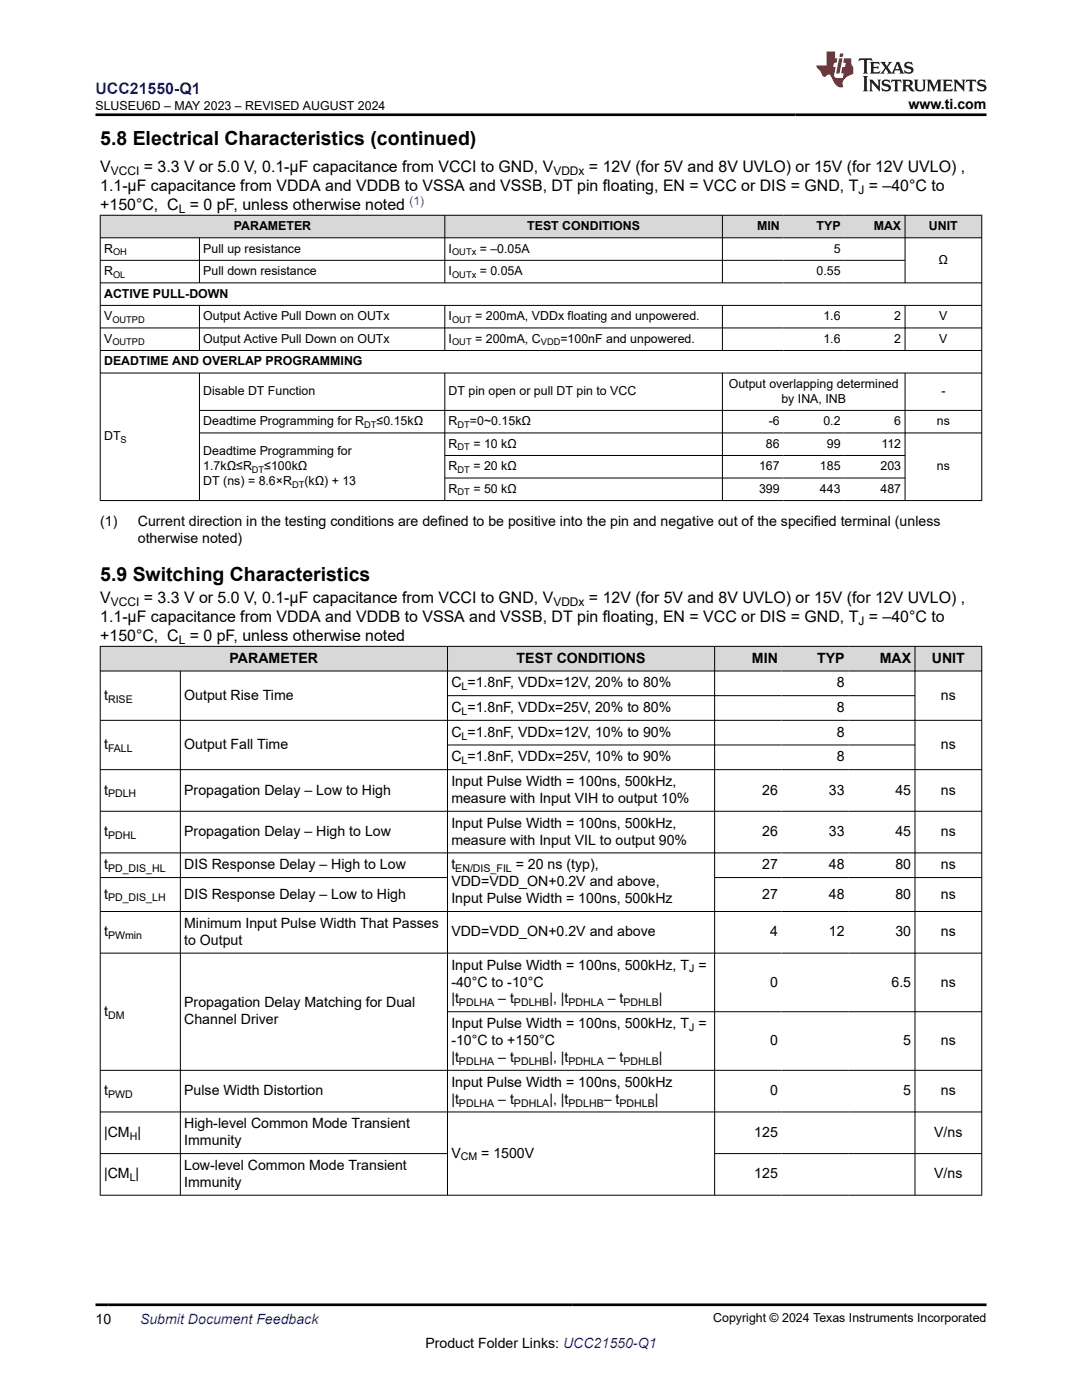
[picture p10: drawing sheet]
<svg xmlns="http://www.w3.org/2000/svg" width="216mm" height="279mm" viewBox="0 0 216 279" stroke-linecap="round" stroke-linejoin="round" font-family="sans-serif">
<defs><g id="words">
<g font-size="3.9">
<text x="20" y="28.8">5.8 Electrical Characteristics (continued)</text>
<text x="20" y="115.9">5.9 Switching Characteristics</text>
</g>
<text font-size="3.2" fill="#00f" x="19" y="18.7">UCC21550-Q1</text>
<g font-size="3.2">
<text x="20" y="34.3">V</text>
<text x="28.7" y="34.3">= 3.3 V or 5.0 V, 0.1-µF capacitance from VCCI to GND, V</text>
<text x="117.5" y="34.3">= 12V (for 5V and 8V UVLO) or 15V (for 12V UVLO) ,</text>
<text x="20" y="38.1">1.1-µF capacitance from VDDA and VDDB to VSSA and VSSB, DT pin floating, EN = VCC or DIS = GND, T = –40°C to</text>
<text x="20" y="41.9">+150°C, C = 0 pF, unless otherwise noted</text>
<text x="20" y="120.3">V</text>
<text x="20" y="124.1">1.1-µF capacitance from VDDA and VDDB to VSSA and VSSB, DT pin floating, EN = VCC or DIS = GND, T = –40°C to</text>
<text x="28.7" y="120.3">= 3.3 V or 5.0 V, 0.1-µF capacitance from VCCI to GND, V</text>
<text x="117.5" y="120.3">= 12V (for 5V and 8V UVLO) or 15V (for 12V UVLO) ,</text>
<text x="20" y="127.9">+150°C, C = 0 pF, unless otherwise noted</text>
</g>
<g font-size="2.8">
<text x="181.3" y="21.8">www.ti.com</text>
<text x="20" y="105.1">(1)</text>
<text x="27.5" y="105.1">Current direction in the testing conditions are defined to be positive into the pin and negative out of the specified terminal (unless</text>
<text x="27.5" y="108.4">otherwise noted)</text>
<text x="45.8" y="132.3">PARAMETER</text>
<text x="90.1" y="137.2">C =1.8nF, VDDx=12V, 20% to 80%</text>
<text x="103.1" y="132.3">TEST CONDITIONS</text>
<text x="150" y="132.3">MIN</text>
<text x="163.1" y="132.3">TYP</text>
<text x="167" y="137.2">8</text>
<text x="175.5" y="132.3">MAX</text>
<text x="185.9" y="132.3">UNIT</text>
<text x="20.8" y="139.6">t</text>
<text x="36.8" y="139.6">Output Rise Time</text>
<text x="90.1" y="142.1">C =1.8nF, VDDx=25V, 20% to 80%</text>
<text x="167" y="142.1">8</text>
<text x="187.7" y="139.6">ns</text>
<text x="20.8" y="149.5">t</text>
<text x="36.8" y="149.5">Output Fall Time</text>
<text x="90.1" y="147">C =1.8nF, VDDx=12V, 10% to 90%</text>
<text x="167" y="147">8</text>
<text x="187.7" y="149.5">ns</text>
<text x="90.1" y="152">C =1.8nF, VDDx=25V, 10% to 90%</text>
<text x="167" y="152">8</text>
<text x="20.8" y="158.6">t</text>
<text x="36.8" y="158.6">Propagation Delay – Low to High</text>
<text x="90.1" y="156.9">Input Pulse Width = 100ns, 500kHz,</text>
<text x="90.1" y="160.3">measure with Input VIH to output 10%</text>
<text x="152.1" y="158.6">26</text>
<text x="165.4" y="158.6">33</text>
<text x="178.7" y="158.6">45</text>
<text x="187.7" y="158.6">ns</text>
<text x="20.8" y="166.9">t</text>
<text x="36.8" y="166.9">Propagation Delay – High to Low</text>
<text x="90.1" y="165.2">Input Pulse Width = 100ns, 500kHz,</text>
<text x="152.1" y="166.9">26</text>
<text x="165.4" y="166.9">33</text>
<text x="178.7" y="166.9">45</text>
<text x="187.7" y="166.9">ns</text>
<text x="20.8" y="173.5">t</text>
<text x="36.8" y="173.5">DIS Response Delay – High to Low</text>
<text x="90.1" y="168.6">measure with Input VIL to output 90%</text>
<text x="90.1" y="173.5">t</text>
<text x="102.9" y="173.5">= 20 ns (typ),</text>
<text x="152.1" y="173.5">27</text>
<text x="165.4" y="173.5">48</text>
<text x="178.7" y="173.5">80</text>
<text x="187.7" y="173.5">ns</text>
<text x="20.8" y="179.3">t</text>
<text x="36.8" y="179.3">DIS Response Delay – Low to High</text>
<text x="90.1" y="176.9">VDD=VDD_ON+0.2V and above,</text>
<text x="152.1" y="179.3">27</text>
<text x="165.4" y="179.3">48</text>
<text x="178.7" y="179.3">80</text>
<text x="187.7" y="179.3">ns</text>
<text x="36.8" y="185.2">Minimum Input Pulse Width That Passes</text>
<text x="90.1" y="180.3">Input Pulse Width = 100ns, 500kHz</text>
<text x="20.8" y="186.9">t</text>
<text x="36.8" y="188.6">to Output</text>
<text x="90.1" y="186.9">VDD=VDD_ON+0.2V and above</text>
<text x="153.6" y="186.9">4</text>
<text x="165.4" y="186.9">12</text>
<text x="178.7" y="186.9">30</text>
<text x="187.7" y="186.9">ns</text>
<text x="90.1" y="196.9">-40°C to -10°C</text>
<text x="90.1" y="193.5">Input Pulse Width = 100ns, 500kHz, T =</text>
<text x="153.6" y="196.9">0</text>
<text x="177.9" y="196.9">6.5</text>
<text x="187.7" y="196.9">ns</text>
<text x="20.8" y="202.7">t</text>
<text x="36.8" y="201">Propagation Delay Matching for Dual</text>
<text x="90.1" y="200.3">|t</text>
<text x="99.4" y="200.3">– t</text>
<text x="109.6" y="200.3">|, |t</text>
<text x="121.3" y="200.3">– t</text>
<text x="131.5" y="200.3">|</text>
<text x="36.8" y="204.4">Channel Driver</text>
<text x="90.1" y="208.6">-10°C to +150°C</text>
<text x="90.1" y="205.2">Input Pulse Width = 100ns, 500kHz, T =</text>
<text x="153.6" y="208.6">0</text>
<text x="180.2" y="208.6">5</text>
<text x="187.7" y="208.6">ns</text>
<text x="90.1" y="212">|t</text>
<text x="99.4" y="212">– t</text>
<text x="109.6" y="212">|, |t</text>
<text x="121.3" y="212">– t</text>
<text x="131.5" y="212">|</text>
<text x="20.8" y="218.6">t</text>
<text x="36.8" y="218.6">Pulse Width Distortion</text>
<text x="90.1" y="216.9">Input Pulse Width = 100ns, 500kHz</text>
<text x="90.1" y="220.3">|t</text>
<text x="99.4" y="220.3">– t</text>
<text x="109.6" y="220.3">|, |t</text>
<text x="120.5" y="220.3">– t</text>
<text x="130.7" y="220.3">|</text>
<text x="153.6" y="218.6">0</text>
<text x="180.2" y="218.6">5</text>
<text x="187.7" y="218.6">ns</text>
<text x="20.8" y="226.9">|CM |</text>
<text x="36.8" y="225.2">High-level Common Mode Transient</text>
<text x="150.5" y="226.9">125</text>
<text x="186.4" y="226.9">V/ns</text>
<text x="36.8" y="228.6">Immunity</text>
<text x="36.8" y="233.5">Low-level Common Mode Transient</text>
<text x="90.1" y="231">V</text>
<text x="96" y="231">= 1500V</text>
<text x="20.8" y="235.2">|CM |</text>
<text x="36.8" y="236.9">Immunity</text>
<text x="150.5" y="235.2">125</text>
<text x="186.4" y="235.2">V/ns</text>
<text x="19" y="264.2">10</text>
<text x="84.9" y="269">Product Folder Links: UCC21550-Q1</text>
</g>
<text font-size="2.8" fill="#00f" x="27.9" y="264.2">Submit Document Feedback</text>
<g font-size="2.5">
<text x="19.1" y="21.9">SLUSEU6D – MAY 2023 – REVISED AUGUST 2024</text>
<text x="46.7" y="45.9">PARAMETER</text>
<text x="105.2" y="45.9">TEST CONDITIONS</text>
<text x="151.1" y="45.9">MIN</text>
<text x="162.9" y="45.9">TYP</text>
<text x="174.3" y="45.9">MAX</text>
<text x="185.4" y="45.9">UNIT</text>
<text x="20.8" y="50.4">R</text>
<text x="40.6" y="50.4">Pull up resistance</text>
<text x="89.5" y="50.4">I</text>
<text x="95.7" y="50.4">= –0.05A</text>
<text x="166.4" y="50.4">5</text>
<text x="187.3" y="52.7">Ω</text>
<text x="20.8" y="54.9">R</text>
<text x="20.8" y="59.4">ACTIVE PULL-DOWN</text>
<text x="40.6" y="54.9">Pull down resistance</text>
<text x="89.5" y="54.9">I</text>
<text x="95.7" y="54.9">= 0.05A</text>
<text x="162.9" y="54.9">0.55</text>
<text x="20.8" y="63.9">V</text>
<text x="40.6" y="63.9">Output Active Pull Down on OUTx</text>
<text x="89.5" y="63.9">I</text>
<text x="94.8" y="63.9">= 200mA, VDDx floating and unpowered.</text>
<text x="164.3" y="63.9">1.6</text>
<text x="178.5" y="63.9">2</text>
<text x="187.4" y="63.9">V</text>
<text x="20.8" y="68.4">V</text>
<text x="40.6" y="68.4">Output Active Pull Down on OUTx</text>
<text x="89.5" y="68.4">I</text>
<text x="94.8" y="68.4">= 200mA, C</text>
<text x="111.8" y="68.4">=100nF and unpowered.</text>
<text x="164.3" y="68.4">1.6</text>
<text x="178.5" y="68.4">2</text>
<text x="187.4" y="68.4">V</text>
<text x="20.8" y="72.9">DEADTIME AND OVERLAP PROGRAMMING</text>
<text x="145.4" y="77.4">Output overlapping determined</text>
<text x="40.6" y="78.9">Disable DT Function</text>
<text x="89.5" y="78.9">DT pin open or pull DT pin to VCC</text>
<text x="155.9" y="80.4">by INA, INB</text>
<text x="187.8" y="78.9">-</text>
<text x="20.8" y="87.9">DT</text>
<text x="40.6" y="84.9">Deadtime Programming for R</text>
<text x="75.2" y="84.9">≤0.15kΩ</text>
<text x="89.5" y="84.9">R</text>
<text x="89.5" y="89.4">R</text>
<text x="93.8" y="84.9">=0~0.15kΩ</text>
<text x="94.5" y="89.4">= 10 kΩ</text>
<text x="152.8" y="89.4">86</text>
<text x="153.4" y="84.9">-6</text>
<text x="164.3" y="84.9">0.2</text>
<text x="165" y="89.4">99</text>
<text x="175.9" y="89.4">112</text>
<text x="178.5" y="84.9">6</text>
<text x="186.9" y="84.9">ns</text>
<text x="40.6" y="90.9">Deadtime Programming for</text>
<text x="40.6" y="93.9">1.7kΩ≤R</text>
<text x="52.7" y="93.9">≤100kΩ</text>
<text x="89.5" y="93.9">R</text>
<text x="94.5" y="93.9">= 20 kΩ</text>
<text x="151.5" y="93.9">167</text>
<text x="163.6" y="93.9">185</text>
<text x="175.7" y="93.9">203</text>
<text x="186.9" y="93.9">ns</text>
<text x="40.6" y="96.8">DT (ns) = 8.6×R</text>
<text x="60.7" y="96.8">(kΩ) + 13</text>
<text x="89.5" y="98.4">R</text>
<text x="94.5" y="98.4">= 50 kΩ</text>
<text x="151.5" y="98.4">399</text>
<text x="163.6" y="98.4">443</text>
<text x="175.7" y="98.4">487</text>
<text x="142.3" y="263.9">Copyright © 2024 Texas Instruments Incorporated</text>
</g>
<g font-size="2.4">
<text x="22.1" y="34.9">VCCI</text>
<text x="110.4" y="34.9">VDDx</text>
<text x="171.3" y="38.7">J</text>
<text x="35.7" y="42.5">L</text>
<text x="22.1" y="121">VCCI</text>
<text x="110.4" y="121">VDDx</text>
<text x="171.3" y="124.8">J</text>
<text x="35.7" y="128.6">L</text>
</g>
<text font-size="2.4" fill="#00f" x="81.7" y="40.8">(1)</text>
<g font-size="2.1">
<text x="92.1" y="137.8">L</text>
<text x="21.6" y="140.2">RISE</text>
<text x="92.1" y="142.7">L</text>
<text x="92.1" y="147.6">L</text>
<text x="21.6" y="150.1">FALL</text>
<text x="92.1" y="152.5">L</text>
<text x="21.6" y="159.1">PDLH</text>
<text x="21.6" y="167.4">PDHL</text>
<text x="21.6" y="174.1">PD_DIS_HL</text>
<text x="21.6" y="179.9">PD_DIS_LH</text>
<text x="90.8" y="174.1">EN/DIS_FIL</text>
<text x="21.6" y="187.4">PWmin</text>
<text x="137.5" y="194.1">J</text>
<text x="21.6" y="203.3">DM</text>
<text x="91.6" y="200.8">PDLHA</text>
<text x="102.6" y="200.8">PDLHB</text>
<text x="113.4" y="200.8">PDHLA</text>
<text x="124.4" y="200.8">PDHLB</text>
<text x="137.5" y="205.8">J</text>
<text x="91.6" y="212.5">PDLHA</text>
<text x="102.6" y="212.5">PDLHB</text>
<text x="113.4" y="212.5">PDHLA</text>
<text x="124.4" y="212.5">PDHLB</text>
<text x="21.6" y="219.1">PWD</text>
<text x="91.6" y="220.8">PDLHA</text>
<text x="102.6" y="220.8">PDHLA</text>
<text x="113.4" y="220.8">PDLHB</text>
<text x="123.6" y="220.8">PDHLB</text>
<text x="25.9" y="227.4">H</text>
<text x="91.9" y="231.6">CM</text>
<text x="25.9" y="235.8">L</text>
</g>
<g font-size="1.9">
<text x="22.6" y="50.9">OH</text>
<text x="90.2" y="50.9">OUTx</text>
<text x="22.6" y="55.4">OL</text>
<text x="90.2" y="55.4">OUTx</text>
<text x="22.4" y="64.4">OUTPD</text>
<text x="90.2" y="64.4">OUT</text>
<text x="22.4" y="68.9">OUTPD</text>
<text x="90.2" y="68.9">OUT</text>
<text x="107.9" y="68.9">VDD</text>
<text x="24.1" y="88.4">S</text>
<text x="72.7" y="85.4">DT</text>
<text x="91.3" y="85.4">DT</text>
<text x="91.3" y="89.9">DT</text>
<text x="50.3" y="94.4">DT</text>
<text x="91.3" y="94.4">DT</text>
<text x="58.3" y="97.3">DT</text>
<text x="91.3" y="98.9">DT</text>
</g>
</g></defs>
<g fill="#d8d8d8">
<path d="M20 43h175.9v4.5h-175.9z" fill-rule="evenodd"/>
<path d="M20.1 43h68.6v4.4h-68.6z" fill-rule="evenodd"/>
<path d="M88.8 43h55.3v4.4h-55.3z" fill-rule="evenodd"/>
<path d="M144.2 43h12.1v4.4h-12.1z" fill-rule="evenodd"/>
<path d="M156.3 43h12.1v4.4h-12.1z" fill-rule="evenodd"/>
<path d="M168.4 43h12.1v4.4h-12.1z" fill-rule="evenodd"/>
<path d="M180.7 43h15.1v4.4h-15.1z" fill-rule="evenodd"/>
</g>
<g fill="none" stroke="#000" stroke-width=".2">
<path d="M19.9 43h176.1M19.9 47.5h176.1M19.9 52h160.8M20 42.9v57.1M39.8 47.5v9M88.8 42.9v13.6M144.2 42.9v13.6M180.6 42.9v13.6M195.9 42.9v57.1M196 56.5h-176.1M19.9 61h176.1M19.9 65.4h176.1"/>
<path d="M19.9 69.9h176.1M19.9 74.4h176.1M39.8 61v9M39.8 74.4v25.6M88.8 61v9M88.8 74.4v25.6M144.2 61v9M144.2 74.4v25.6M180.6 74.4v25.6M180.6 61v9M39.8 81.9h156.2M39.8 86.4h156.2"/>
<path d="M88.8 90.9h91.9M88.8 95.4h91.9M196 99.9h-176.1"/>
</g>
<g fill="#d8d8d8">
<path d="M20 129h175.9v4.9h-175.9z" fill-rule="evenodd"/>
<path d="M20.1 129.1h69.1v4.8h-69.1z" fill-rule="evenodd"/>
<path d="M89.4 129.1h53.1v4.8h-53.1z" fill-rule="evenodd"/>
<path d="M142.7 129.1h13.2v4.8h-13.2z" fill-rule="evenodd"/>
<path d="M155.9 129.1h13.3v4.8h-13.3z" fill-rule="evenodd"/>
<path d="M169.2 129.1h13.3v4.8h-13.3z" fill-rule="evenodd"/>
<path d="M182.6 129.1h13.2v4.8h-13.2z" fill-rule="evenodd"/>
</g>
<g fill="none" stroke="#000" stroke-width=".2">
<path d="M19.9 129h176.1M19.9 133.9h176.1M20 128.9v109.7M36 133.9v104.7M89.3 128.9v109.7M89.3 138.8h93.3M142.6 128.9v109.7M182.6 128.9v109.7M195.9 128.9v109.7M19.9 143.8h176.1M19.9 153.6h176.1M89.3 148.7h93.3"/>
<path d="M19.9 161.9h176.1M19.9 170.2h176.1M19.9 175.1h69.5M142.6 175.1h53.4M19.9 181.9h176.1M19.9 190.2h176.1M89.3 201.9h106.7M196 213.6h-176.1M19.9 221.9h176.1M19.9 230.2h69.5M19.9 238.5h176.1M142.6 230.2h53.4"/>
</g>
<path d="M171.5 11.6l-.2 .6 .5-.2h.6v.1v2.2l-.2 .4h1l-.2-.4v-2.2v-.1h.5l.6 .2-.2-.6zM173.6 12.4l.2 .3v1.6l-.2 .4h1.9l.1-.6a1.08 1.08 0 0 1-1.3 .2v-.7h.6l.4 .2v-.7l-.4 .2h-.6v-.5l.2-.2a1 1 0 0 1 1 .3l-.1-.5zM175.7 12.4l.9 1.1-1 1.2h.9l-.2-.2 .5-.8 .4 .8-.2 .2h1.6l-.2-.2 .2-.5h.9l.1 .5-.1 .2h.9l-.2-.4-.8-1.9h-.5l-.9 2.1-.9-1.1 .9-1h-.8l.2 .2-.4 .6-.4-.6 .2-.2zM179 12.8l.4 1h-.7zM180.7 12.5a.65 .65 0 0 0-.2 .7 .65 .65 0 0 0 .6 .5l.6 .1 .1 .3a.79 .79 0 0 1-.7 .4 .79 .79 0 0 1-.7-.5l.1 .7 .2-.1a.93 .93 0 0 0 1.1 0 .93 .93 0 0 0 .4-.9 1.46 1.46 0 0 0-1.2-.6l-.1-.3a1.09 1.09 0 0 1 1.2 .2l-.2-.6-.1 .1-.5-.2zM172.2 15.2l.2 .4v2.2l-.2 .4h1l-.2-.4v-2.2l.2-.4zM173.4 15.9l.2 .4v1.5l-.2 .4h.8l-.3-.4 .1-1.3 1.6 1.8v-2l.2-.4h-.7l.1 .2 .1 1.1-1.2-1.3zM176.2 16a.65 .65 0 0 0-.2 .8 .65 .65 0 0 0 .6 .4l.6 .2 .1 .2a.79 .79 0 0 1-.7 .4 .79 .79 0 0 1-.7-.5l.1 .7 .2-.1a.93 .93 0 0 0 1.1 .1 .93 .93 0 0 0 .4-1 1.46 1.46 0 0 0-1.2-.5l-.1-.4a1.09 1.09 0 0 1 1.2 .2l-.1-.6-.2 .1-.5-.1zM177.9 15.9l-.1 .6a.63 .63 0 0 1 .8-.3v1.6l-.3 .4h1l-.2-.4v-1.6a.66 .66 0 0 1 .8 .3l-.1-.6zM180 15.9l.2 .4v1.5l-.2 .4h1l-.2-.2-.1-.7h.5l.1 .2a.79 .79 0 0 0 1.2 .6l-1-.9a.61 .61 0 0 0 .6-.6 .61 .61 0 0 0-.5-.7zM180.8 16.2h.1a.47 .47 0 0 1 .5 .1 .47 .47 0 0 1 .1 .5l-.1 .1-.7 .1zM182.3 15.9l.2 .2a2.27 2.27 0 0 0 .4 2 1.04 1.04 0 0 0 1.7-.7v-1.3l.2-.2h-.8l.2 .4v1.1a.6 .6 0 0 1-.6 .6 .6 .6 0 0 1-.6-.6v-1.1l.3-.4zM184.9 15.9l.2 .4v1.5l-.2 .4h.8l-.3-.4v-1.4l.9 1.9 .9-1.9v1.4l-.3 .4h1l-.2-.4v-1.5l.2-.4h-.8l-.7 1.5-.6-1.5zM188.1 15.9l.2 .4v1.5l-.2 .4h1.9l.1-.6a1.09 1.09 0 0 1-1.3 .2v-.7h.6l.4 .2v-.6l-.4 .2h-.6v-.6l.2-.1a1.01 1.01 0 0 1 1 .3l-.1-.6zM190.2 15.9l.3 .4v1.5l-.3 .4h.8l-.2-.4v-1.3l1.6 1.8v-2l.2-.4h-.7l.2 .2v1.1l-1.2-1.3zM192.8 15.9l-.1 .6a.63 .63 0 0 1 .8-.3v1.6l-.3 .4h1l-.2-.4v-1.6a.66 .66 0 0 1 .8 .3l-.1-.6zM195.2 16a.65 .65 0 0 0-.2 .8 .65 .65 0 0 0 .6 .4l.6 .2 .2 .2a.79 .79 0 0 1-.7 .4 .79 .79 0 0 1-.7-.5l.1 .7 .2-.1a.93 .93 0 0 0 1 .1 .93 .93 0 0 0 .5-1 1.46 1.46 0 0 0-1.3-.5v-.4a1.09 1.09 0 0 1 1.2 .2l-.2-.6-.2 .1-.5-.1z" fill="#231f20"/>
<path d="M164.9 10.3v2.7h-2l.1 .4 .8 1a.95 .95 0 0 0 1 .9 .59 .59 0 0 1 .5-.4 .59 .59 0 0 1 .5 .3l.4 .8a1.59 1.59 0 0 0 2.1 1.4 1.61 1.61 0 0 1 1-2.3l1-.3-.1-1.5a1.59 1.59 0 0 1-.3-1.7h-1.5l-.2 .9h.6l-.2 .9h-.5l-.2 .9v.3l.4 .1-.1 .9h-.7a.73 .73 0 0 1-1-.7l.3-1.5h-.5l.1-.9h.5l.2-.9h-.5v-1.3zM167.4 11.6l-.6 3.1h.7l.6-3.1zM167.6 10.7l-.1 .6h.7l.1-.6z" fill="#ed1c24"/>
<path d="M19 22.9h177.8M19 260.4h177.8" fill="none" stroke="#000" stroke-width=".53"/>
<use href="#words"/>
</svg>
